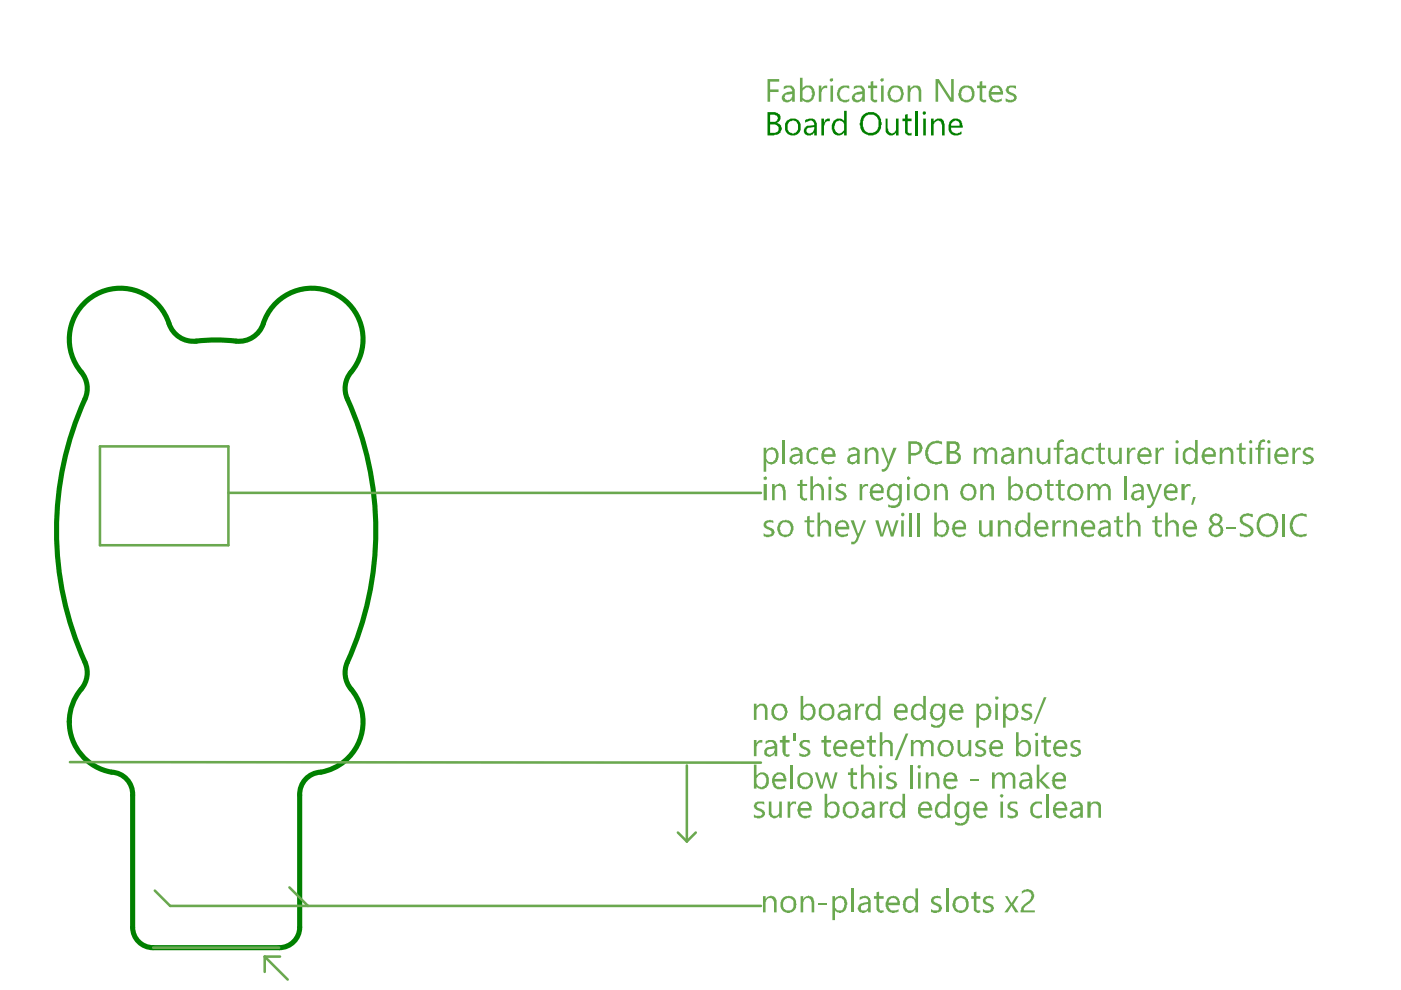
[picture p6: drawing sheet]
<svg xmlns="http://www.w3.org/2000/svg" width="297mm" height="210mm" viewBox="0 0 297 210" stroke-linecap="round" stroke-linejoin="round" font-family="sans-serif">
<path d="M14.7 152.9v.2M28.1 168.6v28M63.5 168.6v28M32.5 200.9h26.7" fill="none" stroke="#008000" stroke-width="1.1"/>
<g fill="#008000">
<path d="M174.1 25.1h.6v.9l.1-.2a.8 .8 0 0 1 1.1-.7v.6h-.4a.7 .7 0 0 0-.7 .8l-.1 .2v2h-.6z"/>
<path d="M187.8 25.1h.4v2.1l.1 .1a.75 .75 0 0 0 .5 .9 .75 .75 0 0 0 .9-.3l.3-.3v-2.5h.5v3.6h-.5v-.5a1.21 1.21 0 0 1-1.6 .5 1.21 1.21 0 0 1-.6-1.5z"/>
<path d="M191.9 24.3l.5-.1v.9h.9v.6h-.9v1.9a.55 .55 0 0 0 .3 .5 .55 .55 0 0 0 .6 .1v.5h-.9v-.1a.74 .74 0 0 1-.5-.8v-2.1h-.6v-.6h.6z"/>
<path d="M194.1 23.5h.5v5.2h-.5z"/>
<path d="M197.4 25.1h.5v.7a1.46 1.46 0 0 1 1.7-.7l.4 .3 .3 .8v2.5h-.6v-2.3l-.1-.2a.75 .75 0 0 0-.6-.6 .75 .75 0 0 0-.8 .4h-.1l-.2 .4v2.3h-.5z"/>
<path d="M163.3 24.3v1.5h.7a.81 .81 0 0 0 .8-.4 .81 .81 0 0 0-.1-.9zM163.3 26.4v1.8h.8a.91 .91 0 0 0 1-1 .91 .91 0 0 0-1.1-.8zM162.7 23.8h1.7l.1 .1a1.12 1.12 0 0 1 1 1 1.12 1.12 0 0 1-.8 1.2 1.03 1.03 0 0 1 .9 1.5l-.1 .4a1.17 1.17 0 0 1-1.3 .6l-.1 .1h-1.4z"/>
<path d="M167.3 25.8l-.2 .3a1.63 1.63 0 0 0 .4 2.1 1.25 1.25 0 0 0 1.4-.3 1.25 1.25 0 0 0 .3-1.4 1.08 1.08 0 0 0-1.8-.7zM166.7 25.7l.3-.1a1.69 1.69 0 0 1 2.1-.2 1.69 1.69 0 0 1 .6 1.9 1.7 1.7 0 0 1-2 1.4 1.7 1.7 0 0 1-1.3-2.2z"/>
<path d="M171.1 27.2a.66 .66 0 0 0 .2 1 1.01 1.01 0 0 0 1-.2 1.01 1.01 0 0 0 .3-1.1zM170.7 25.4l.4-.1a1.38 1.38 0 0 1 2.1 1.1v2.3h-.6v-.5h-.1a1.1 1.1 0 0 1-1.3 .5 1.1 1.1 0 0 1-.8-1.2l.2-.3a.78 .78 0 0 1 .9-.5l1.1-.2a.88 .88 0 0 0-.5-.9 .88 .88 0 0 0-1 .2l-.4 .2z"/>
<path d="M176.8 25.6a1.48 1.48 0 0 1 2.2 .1v-2.2h.5v5.2h-.5v-.7l-.2 .2a1.27 1.27 0 0 1-1.4 .5 1.27 1.27 0 0 1-.9-1.2h-.2v-1zM177.2 26v.1a1.42 1.42 0 0 0 .5 2.2 1.17 1.17 0 0 0 1.3-1.2v-.6a.94 .94 0 0 0-1-.9l-.6 .1z"/>
<path d="M183.5 24.6v.1a2.19 2.19 0 0 0-.3 2.6v.2a1.7 1.7 0 0 0 2.1 .5 1.7 1.7 0 0 0 1-1.9v-.1a1.46 1.46 0 0 0-1.3-1.7h-.9zM183 24.3a4 4 0 0 1 2.3-.5l.1 .1a2.01 2.01 0 0 1 1.4 1.9l.1 .2a3.3 3.3 0 0 1-.8 2.2 2.33 2.33 0 0 1-3.1-.2 2.55 2.55 0 0 1-.6-2.4z"/>
<path d="M195.7 24a.35 .35 0 0 1 .7 0 .35 .35 0 0 1-.7 0zM195.7 25.1h.6v3.6h-.6z"/>
<path d="M201.9 25.8l-.2 .4v.5h1.7v-.2a.88 .88 0 0 0-.5-.9 .88 .88 0 0 0-1 .2zM201.4 25.7h.1a1.35 1.35 0 0 1 1.6-.5 1.35 1.35 0 0 1 .9 1.3l.1 .6h-2.4a1.16 1.16 0 0 0 .7 1.2 1.16 1.16 0 0 0 1.3-.4h.2v.5h-.2a2.24 2.24 0 0 1-1.9 .2l-.1-.2a2.35 2.35 0 0 1-.3-2.7z"/>
</g>
<path d="M50 72.3a41.9 41.9 0 0 0-9.2 .1 5.5 5.5 0 0 1-5.2-4.4 10.9 10.9 0 0 0-15.9-5.2 10.9 10.9 0 0 0-2 16.7 5.4 5.4 0 0 1 .3 5.1 67.8 67.8 0 0 0 .3 56.5 5.7 5.7 0 0 1-1.6 5.7 10.8 10.8 0 0 0-2 6.1M50 72.3a5.4 5.4 0 0 0 5.8-3.7 10.9 10.9 0 0 1 15.9-5.9 10.9 10.9 0 0 1 2.3 16.8 5.4 5.4 0 0 0-.3 5.1 67.8 67.8 0 0 1-.3 56.5 5.4 5.4 0 0 0 1 5 10.8 10.8 0 0 1-7.2 17.7 4.7 4.7 0 0 0-3.7 4.8M14.7 153.1a10.8 10.8 0 0 0 9.8 10.7 4.7 4.7 0 0 1 3.6 4.8M28.1 196.6a4.3 4.3 0 0 0 4.4 4.3M63.5 196.6a4.3 4.3 0 0 1-4.3 4.3" fill="none" stroke="#008000" stroke-width="1.1"/>
<path d="M21.2 94.6h27.2v21h-27.2zM48.4 104.5h112.9M14.8 161.6l146.5 .1M143.7 176.5l1.9 1.9M145.6 162.3v16.1M147.5 176.5l-1.9 1.9M32.8 188.8l3.3 3.3h125.2M61.4 188.2l3.9 3.9M32.5 200.9h26.7M56.1 202.8l4.9 4.9M56.1 202.8h3.3M56.1 202.8v3.3" fill="none" stroke="#6aa84f" stroke-width=".54"/>
<g fill="#6aa84f">
<path d="M161.8 190h.5v.6l.6-.5a1.15 1.15 0 0 1 1.3 0 1.15 1.15 0 0 1 .5 1.3v2h-.6v-2.3h-.1a.72 .72 0 0 0-.6-.7 .72 .72 0 0 0-.8 .4h-.1l-.2 .4v2.2h-.5z"/>
<path d="M169.7 190h.6v.6l.5-.5a1.05 1.05 0 0 1 1.7 .7l.1 .3v2.3h-.5v-2.2a.95 .95 0 0 0-1-.8h-.3l-.2 .3-.3 .5v2.2h-.6z"/>
<path d="M173.6 191.4h1.8v.4h-1.8z"/>
<path d="M180.5 188.4h.5v5h-.5z"/>
<path d="M185.8 189.2l.6-.2v1h1v.6h-1v2a.63 .63 0 0 0 1 .4v.4h-.2a.66 .66 0 0 1-.9-.1l-.5-.4v-2.3h-.5v-.6h.5z"/>
<path d="M197.5 190.4l.6-.4 .7-.1 .7 .2v.6a.91 .91 0 0 0-1.3-.1 .35 .35 0 0 0-.3 .3 .35 .35 0 0 0 .3 .3v.2l.6 .1a1.12 1.12 0 0 1 .8 1.5l-.6 .4-1.1 .2-.5-.3v-.5a1.72 1.72 0 0 0 1.5 .2 .57 .57 0 0 0 .1-.6 .57 .57 0 0 0-.5-.3v-.2l-.6-.1a.88 .88 0 0 1-.4-1.4z"/>
<path d="M200.6 188.4h.5v5h-.5z"/>
<path d="M206.5 189.2l.5-.2v1h.8v.6h-.8v1.9a.49 .49 0 0 0 .6 .5h.2v.4l-.2 .2h-.4v-.2a.74 .74 0 0 1-.7-.9v-1.9h-.6v-.6h.6z"/>
<path d="M208.5 190.4l.6-.4 .7-.1 .8 .2v.6a1.34 1.34 0 0 0-1.5-.1 .39 .39 0 0 0-.2 .3 .39 .39 0 0 0 .3 .3v.2l.6 .1a1.05 1.05 0 0 1 .7 1.7l-.5 .2h-.4v.2h-.7l-.5-.3v-.5a1.72 1.72 0 0 0 1.5 .2l.3-.5-.4-.4-.9-.3a.88 .88 0 0 1-.4-1.4z"/>
<path d="M213.1 190h.5l.9 1.5 .9-1.5h.6l-1.1 1.8 1.1 1.6h-.7l-.8-1.3-.9 1.3h-.7l1.3-1.6z"/>
<path d="M216.7 188.9l.4-.1v-.2a2.15 2.15 0 0 1 2 .6v.1a1.96 1.96 0 0 1-.8 2.2l-1.2 1v.5h2.3v.4h-3l.1-.5a1.79 1.79 0 0 1 1.3-1.5l.2-.3a1.5 1.5 0 0 0 .4-1.9l-1.1-.2-.5 .3-.1 .3z"/>
<path d="M162.7 16.8h2.5v.5h-1.9v1.7h1.8v.5h-1.8v2.1h-.6z"/>
<path d="M173.6 18.1h.5v.7l.2-.1a1.11 1.11 0 0 1 1.1-.6v.6l-.4-.2v.2a.95 .95 0 0 0-.9 .9v2h-.5z"/>
<path d="M177.7 18.8l.2-.1a1.9 1.9 0 0 1 2.2-.4v.5a1.31 1.31 0 0 0-1.6 .1 1.31 1.31 0 0 0-.4 1.6v.1a.74 .74 0 0 0 .9 .6l.2 .1v-.1h.6l.3-.3v.5a1.74 1.74 0 0 1-1.9 0 1.74 1.74 0 0 1-.8-1.8z"/>
<path d="M184.6 17.3l.6-.1v.9h.8v.6h-.8v1.9a.49 .49 0 0 0 .5 .6h.3l-.2 .5a.97 .97 0 0 1-1.2-1v-2h-.5v-.6h.5z"/>
<path d="M192.4 18.1h.6v.6h.1a1.24 1.24 0 0 1 2.1 0l.1 .4v2.5h-.5v-2a.84 .84 0 0 0-.5-.9 .84 .84 0 0 0-1 .3l-.3 .5v2.1h-.6z"/>
<path d="M198.4 16.8h.6l2.7 4.1h.1h-.1v-4.1h.5v4.8h-.7l-2.6-4.1v4.1h-.5z"/>
<path d="M207.7 17.3l.6-.1v.9h.8v.6h-.8v1.9a.49 .49 0 0 0 .5 .6h.3l-.2 .5a.97 .97 0 0 1-1.2-1v-2h-.5v-.6h.5z"/>
<path d="M213.5 18.4l.5-.3h1.3l.1 .2v.5h-.1a.97 .97 0 0 0-1.4 0l-.1 .3h.1v.3l.8 .4a.9 .9 0 0 1 .9 .9 .9 .9 0 0 1-.9 .9l-.1 .1h-.8l-.6-.3v-.5l1.1 .4v-.1a.51 .51 0 0 0 .7-.5 .51 .51 0 0 0-.7-.5l-.1-.1a1.04 1.04 0 0 1-.8-1.4z"/>
<path d="M165.9 93.3h.5v5.1h-.5z"/>
<path d="M171.1 95.6h.2a1.87 1.87 0 0 1 2-.7l.2 .2v.5a1.12 1.12 0 0 0-1.6 0 1.32 1.32 0 0 0-.3 1.6 1.32 1.32 0 0 0 1.4 .8l.5-.3v.5a1.65 1.65 0 0 1-1.9 0 1.65 1.65 0 0 1-.6-1.8z"/>
<path d="M183.4 94.9h.5v.6a1.69 1.69 0 0 1 1.8-.6l.6 .9v2.6h-.6v-2.1a.9 .9 0 0 0-.8-1 .9 .9 0 0 0-1 .9v2.2h-.5z"/>
<path d="M186.8 94.9h.6l.9 2.9h.2l.9-2.9h.7l-1.6 4.2h-.2a1.03 1.03 0 0 1-1.4 .8v-.4h.6l.4-.4 .3-.7z"/>
<path d="M196.8 94.1l.6-.3v-.1l1.1-.3 1.1 .2 .1 .1v.5l-.1-.1a1.95 1.95 0 0 0-2.8 1.4v.1a1.8 1.8 0 0 0 2 2.4l.9-.3v.5l-.7 .2a2.29 2.29 0 0 1-2.8-2.6l.1-.7z"/>
<path d="M206.5 94.9h.5v.6h.2l.5-.6 .6-.1a.97 .97 0 0 1 .8 .8 1.33 1.33 0 0 1 2-.4l.3 .6v2.6h-.5v-2.1a.78 .78 0 0 0-.6-1 .78 .78 0 0 0-.9 .7l-.2 .3v2.1h-.5v-2.2a.76 .76 0 0 0-.7-.9 .76 .76 0 0 0-.8 .7l-.2 .2v2.2h-.5z"/>
<path d="M216 94.9h.5v.6l.6-.6 .5-.1 .7 .1 .4 .4 .2 .5v2.6h-.6v-2.5h-.1a.73 .73 0 0 0-.7-.6 .73 .73 0 0 0-.7 .5l-.3 .4v2.2h-.5z"/>
<path d="M219.8 94.9h.6v2.1a.9 .9 0 0 0 .8 1 .9 .9 0 0 0 1-.9v-2.2h.5v3.5h-.5v-.6a.74 .74 0 0 1-.9 .6l-.1 .1h-.3v-.1a.9 .9 0 0 1-.9-1l-.2-.1z"/>
<path d="M224.4 93.4a1.02 1.02 0 0 1 1.2-.1v.4a.64 .64 0 0 0-.7 0 .64 .64 0 0 0-.3 .7v.5h.9v.4h-.9v3.1h-.5v-3.1h-.7v-.4h.7v-.9z"/>
<path d="M229.7 95.3a2.67 2.67 0 0 1 2.1-.4l.1 .2v.5a1.22 1.22 0 0 0-1.3-.2 1.22 1.22 0 0 0-.7 1 1.11 1.11 0 0 0 1.2 1.6l.8-.3v.5h-.1a1.71 1.71 0 0 1-2.1-.2 1.71 1.71 0 0 1-.3-2.1z"/>
<path d="M232.9 94.1l.5-.3v1.1h.9v.4h-.9v2.1a.47 .47 0 0 0 .3 .5 .47 .47 0 0 0 .6-.1v.6h-.5v.1l-.2-.1a.69 .69 0 0 1-.7-.7v-2.4h-.6v-.4h.6z"/>
<path d="M234.9 94.9h.6v2.1a.9 .9 0 0 0 .8 1 .9 .9 0 0 0 1-.9v-2.2h.5v3.5h-.5v-.6a.74 .74 0 0 1-.8 .6l-.2 .1h-.3v-.1a.9 .9 0 0 1-.9-1l-.2-.1z"/>
<path d="M238.9 94.9h.6v.7h.1a.76 .76 0 0 1 1.1-.7v.6a.91 .91 0 0 0-1.2 .7v2.2h-.6z"/>
<path d="M245 94.9h.5v.7l.2-.3a.83 .83 0 0 1 1.1-.4v.6a.61 .61 0 0 0-1 .3h-.1l-.2 .4v2.2h-.5z"/>
<path d="M258.6 94.9h.6v.6l.5-.6 .6-.1 .6 .1 .5 .4 .1 .5v2.6h-.6v-2.5h-.1a.73 .73 0 0 0-.6-.6 .73 .73 0 0 0-.8 .5l-.2 .4v2.2h-.6z"/>
<path d="M262.7 94.1l.6-.3v1.1h.8v.4h-.8v2.1a.47 .47 0 0 0 .2 .5 .47 .47 0 0 0 .6-.1v.6a.97 .97 0 0 1-1.4-1v-2.1h-.5v-.4h.5z"/>
<path d="M267.1 93.4l.6-.3h.4l.1 .6a.55 .55 0 0 0-.5 0 .55 .55 0 0 0-.3 .5l-.1 .2v.5h.8v.4h-.8v3.1h-.6v-3.1h-.5v-.4h.5l.2-1.1z"/>
<path d="M274 94.9h.6v.7l.1-.1a.77 .77 0 0 1 1.1-.6v.6a.91 .91 0 0 0-1.2 .7v2.2h-.6z"/>
<path d="M276.4 95.3l.4-.4 .5-.1 1.1 .1v.7l-.5-.3a1.02 1.02 0 0 0-1.1 .3l.1 .6 1.1 .4 .3 .3a.83 .83 0 0 1 0 1.2l-.4 .3-1 .1v-.1h-.5l-.2-.2v-.5a1.14 1.14 0 0 0 1.3 .3 .55 .55 0 0 0 .4-.9l-1.5-.7v-.2h-.2z"/>
<path d="M163.7 102.6h.5v.6l.3-.4h.3a1.04 1.04 0 0 1 1.1-.1 1.04 1.04 0 0 1 .5 1l.2 .3v2.1h-.6v-2.1l-.1-.1a.83 .83 0 0 0-.9-.9 .83 .83 0 0 0-.8 1v2.1h-.5z"/>
<path d="M169.6 101.8l.6-.1v.9h.9v.4h-.9v2.1a.54 .54 0 0 0 .3 .6 .54 .54 0 0 0 .6-.2v.6h-.4v.1h-.3v-.1a.75 .75 0 0 1-.8-1v-2.1h-.5v-.4h.5z"/>
<path d="M171.8 101h.6v2.2l.2-.3a1.22 1.22 0 0 1 1.3-.2 1.22 1.22 0 0 1 .8 1v2.4h-.6v-2.2a.95 .95 0 0 0-.9-.9 .97 .97 0 0 0-.8 1.1v2h-.6z"/>
<path d="M177.3 103l.6-.4 .8-.1 .7 .3v.5a1.53 1.53 0 0 0-1.5-.1 .69 .69 0 0 0 .6 .9l.7 .5a.93 .93 0 0 1 .1 1 .93 .93 0 0 1-.9 .5v.1l-1.1-.1-.1-.2v-.5a1.14 1.14 0 0 0 1.2 .3 .46 .46 0 0 0 .4-.4 .46 .46 0 0 0-.1-.5l-.4-.1v-.1a1.03 1.03 0 0 1-1-1.6z"/>
<path d="M182.3 102.6h.5v.7l.2-.1a.57 .57 0 0 1 .8-.6h.3v.6a.88 .88 0 0 0-1 .1 .88 .88 0 0 0-.3 1v1.8h-.5z"/>
<path d="M198.1 102.6h.5v.6l.3-.4h.3a1.04 1.04 0 0 1 1.1-.1 1.04 1.04 0 0 1 .5 1l.2 .3v2.1h-.6v-2.1l-.1-.1a.83 .83 0 0 0-.9-.9 .83 .83 0 0 0-.8 1v2.1h-.5z"/>
<path d="M207.8 102.6h.6v.6h.1a1.25 1.25 0 0 1 2-.3l.2 .4v2.8h-.5v-2.1a.82 .82 0 0 0-.5-.9 .82 .82 0 0 0-1 .4l-.3 .5v2.1h-.6z"/>
<path d="M222 101.8l.6-.1v.9h.8v.4h-.8v2.1a.49 .49 0 0 0 .5 .6h.3v-.2v.6l-.4 .1-.6-.1-.4-.4v-2.7h-.5v-.4h.5z"/>
<path d="M224.4 101.8l.5-.1v.9h.8v.4h-.8v2.1a.49 .49 0 0 0 .6 .6h.2v-.2v.6l-.4 .1-.3-.1a.74 .74 0 0 1-.6-1v-2.1h-.6v-.4h.6z"/>
<path d="M230.5 102.6h.6v.6h.1a1.29 1.29 0 0 1 1.5-.6l.5 .7a1.17 1.17 0 0 1 1.9-.4l.3 .3 .1 .5v2.4h-.6v-2.4l-.1-.1a.52 .52 0 0 0-.7-.6l-.5 .2v.3l-.3 .2v2.4h-.6v-2.4a.83 .83 0 0 0-.8-.7 .83 .83 0 0 0-.8 .9v2.2h-.6z"/>
<path d="M238.4 101h.5v5.1h-.5z"/>
<path d="M243.1 102.6h.7l.9 2.9 1.1-2.9h.6l-1.8 4.4a1.28 1.28 0 0 1-1.3 .7h-.1v-.5a.74 .74 0 0 0 1-.4l.2-.7z"/>
<path d="M250.5 102.6h.7v.7l.1-.4h.2a.71 .71 0 0 1 .9-.3v.6a.69 .69 0 0 0-1.1 .4h-.1v2.5h-.7z"/>
<path d="M253 105.4h.5l-.5 1.6h-.4z"/>
<path d="M162 110.7l.6-.4 .7-.1 .7 .3v.5a.91 .91 0 0 0-1.3-.1 .35 .35 0 0 0-.3 .3 .35 .35 0 0 0 .3 .4v.1l.6 .1a1.12 1.12 0 0 1 .8 1.5l-.5 .5-1.1 .1-.6-.3v-.5a1.77 1.77 0 0 0 1.7 .1 .55 .55 0 0 0-.1-.6 .55 .55 0 0 0-.5-.2v-.2l-.5-.1a.88 .88 0 0 1-.5-1.4z"/>
<path d="M171.1 109.5l.6-.1v.9h.9v.4h-.9v2.1a.54 .54 0 0 0 .3 .6 .54 .54 0 0 0 .6-.2v.6a1.03 1.03 0 0 1-1.5-1v-2.1h-.5v-.4h.5z"/>
<path d="M173.3 108.7h.6v2.2h.1a1.26 1.26 0 0 1 1.1-.7v.1a1.19 1.19 0 0 1 1.1 1.4v2.1h-.5v-2.4h-.2a.76 .76 0 0 0-.7-.7 .76 .76 0 0 0-.8 .7l-.1 .2v2.2h-.6z"/>
<path d="M180.3 110.3h.7l1 2.9 1.1-2.9h.5l-1.8 4.4-.6 .7h-.7v-.5a.74 .74 0 0 0 .9-.5l.3-.6z"/>
<path d="M185.6 110.3h.7l.6 2.9 1-2.9h.4l.8 2.9 .9-2.9h.5l-1.1 3.5h-.5l-.9-2.8-.8 2.8h-.5z"/>
<path d="M192.7 108.7h.6v5.1h-.6z"/>
<path d="M194.5 108.7h.6v5.1h-.6z"/>
<path d="M207.6 110.3h.5v1.9a.87 .87 0 0 0 .6 1.1 .86 .86 0 0 0 .9-.2 .86 .86 0 0 0 .2-.9v-1.9h.7v3.5h-.7v-.6l-.4 .6a1.26 1.26 0 0 1-1.4-.2 1.26 1.26 0 0 1-.4-1.2z"/>
<path d="M211.6 110.3h.5v.6v-.2a1.4 1.4 0 0 1 1.9-.1l.3 .4v2.8h-.5v-2a.86 .86 0 0 0-.8-1.1 .86 .86 0 0 0-.9 1v2.1h-.5z"/>
<path d="M223.1 110.3h.6v.7a.91 .91 0 0 1 1.2-.7v.6l-.5-.2v.2h-.3l-.3 .2-.1 .6v2.1h-.6z"/>
<path d="M225.5 110.3h.5v.6l.1-.2a1.4 1.4 0 0 1 2-.1l.2 .4v2.8h-.5v-2a.86 .86 0 0 0-.7-1.1 .86 .86 0 0 0-1 1l-.1 .1v2h-.5z"/>
<path d="M236.7 109.5l.6-.1v.9h.8v.4h-.8v2.1a.47 .47 0 0 0 .2 .5 .47 .47 0 0 0 .6-.1v.6a.66 .66 0 0 1-1-.2l-.4-.4v-2.5h-.5v-.4h.5z"/>
<path d="M238.9 108.7h.6v2.2l.4-.4a1.24 1.24 0 0 1 1.9 .9v2.4h-.5v-2.2h-.2a.72 .72 0 0 0-.5-.9 .72 .72 0 0 0-.8 .4l-.3 .3v2.4h-.6z"/>
<path d="M244.9 109.5l.5-.1v.9h1v.4h-1v2.1a.54 .54 0 0 0 .3 .6 .54 .54 0 0 0 .7-.2v.6a1.03 1.03 0 0 1-1.5-1v-2.1h-.6v-.4h.6z"/>
<path d="M247.1 108.7h.5v2.2h.1a1.26 1.26 0 0 1 1.1-.7v.1a1.19 1.19 0 0 1 1.1 1.4v2.1h-.5v-2.4h-.1a.76 .76 0 0 0-.8-.7 .76 .76 0 0 0-.8 .7l-.1 .2v2.2h-.5z"/>
<path d="M260.1 111.7h1.9v.4h-1.9z"/>
<path d="M262.9 109.6a2.38 2.38 0 0 1 1.9-.8l.8 .3v.5l-.7-.2h-.8l-.1 .1a.69 .69 0 0 0-.6 .7 .69 .69 0 0 0 .7 .7v.1l.6 .1v.2a1.26 1.26 0 0 1 1.1 1.2 1.26 1.26 0 0 1-1 1.3l-.4 .1-1.4-.1-.1-.2v-.7a1.94 1.94 0 0 0 2.2 .2v-.3h.1a1.21 1.21 0 0 0-1-1.1v-.1l-.4-.2a1.48 1.48 0 0 1-.9-1.8z"/>
<path d="M271.9 108.9h.6v4.9h-.6z"/>
<path d="M274.2 109.5a3 3 0 0 1 2.8-.4v.5a1.97 1.97 0 0 0-2.6 .4l-.1 .6h-.1v.5a1.72 1.72 0 0 0 1.6 2.2l1.2-.2v.5l-.5 .2a2.29 2.29 0 0 1-2.6-.9 2.96 2.96 0 0 1 .3-3.4z"/>
<path d="M159.8 149.2h.6v.6h.1a1.24 1.24 0 0 1 2.1 0l.1 .4v2.4h-.5v-1.9a.9 .9 0 0 0-.5-1 .9 .9 0 0 0-1 .2l-.3 .5v2.2h-.6z"/>
<path d="M181.3 149.2h.5v.7h.2a.71 .71 0 0 1 .8-.7h.4v.6l-.5-.2v.2a.7 .7 0 0 0-.7 .8l-.2 .1v1.9h-.5z"/>
<path d="M216.9 149.3h.3v-.1h1.4l.1 .1v.6h-.1a.75 .75 0 0 0-.9-.3 .75 .75 0 0 0-.5 .8l.4 .2v.1h.4v.2a.9 .9 0 0 1 .9 .8 .9 .9 0 0 1-.9 .9l-.1 .2h-.7l-.7-.3v-.5l.7 .2a.77 .77 0 0 0 1.1-.5l-.4-.4a1.14 1.14 0 0 1-1.1-1.7z"/>
<path d="M221.3 147.8h.6l-2.4 5.7h-.4z"/>
<path d="M159.8 156.9h.6v.7l.1-.2a1.11 1.11 0 0 1 1.1-.5v.5a.76 .76 0 0 0-1.1 .7l-.1 .2v2h-.6z"/>
<path d="M165.9 156.1l.7-.2v1h.8v.5h-.8v2.5h.4v.2l.4-.2v.4h-.1a.73 .73 0 0 1-1.1-.2l-.3-.6v-2.1h-.6v-.5h.6z"/>
<path d="M168.1 155.5h.5v1.5h-.5z"/>
<path d="M169.6 157.3a1.92 1.92 0 0 1 2.1-.3v.6h-.2a.97 .97 0 0 0-1.3 0l-.2 .3h.2v.2l.8 .4a.9 .9 0 0 1 .8 .9 .9 .9 0 0 1-.8 .9l-.2 .2h-.8l-.5-.3v-.6l.7 .3a.77 .77 0 0 0 1.1-.5l-.5-.4a1.24 1.24 0 0 1-1.2-1.7z"/>
<path d="M174.7 156.1l.5-.2v1h1v.5h-1v2.1a.55 .55 0 0 0 .9 .4h.1v.4a1.04 1.04 0 0 1-1.5-.8v-2.1h-.6v-.5h.6z"/>
<path d="M184.3 156.1l.6-.2v1h.8v.5h-.8v2.4l.5 .3v-.2h.3l-.1 .6a.97 .97 0 0 1-1.3-1v-2.1h-.5v-.5h.5z"/>
<path d="M186.5 155.2h.6v2.2a1.19 1.19 0 0 1 1.4-.5 1.19 1.19 0 0 1 .8 1.4v2h-.6v-1.9a.86 .86 0 0 0-.8-1.1 .86 .86 0 0 0-.8 1.1v1.9h-.6z"/>
<path d="M192 155.5h.6l-2.4 5.7h-.5z"/>
<path d="M193.1 156.9h.6v.5a1.17 1.17 0 0 1 2 .2 .94 .94 0 0 1 1-.7h.6l.1 .1a1.16 1.16 0 0 1 .5 1.3v2h-.5v-1.9a.8 .8 0 0 0-.7-1.1 .8 .8 0 0 0-.8 1l-.2 .1v1.9h-.5v-2.2a.76 .76 0 0 0-1-.8l-.1 .1a.74 .74 0 0 0-.4 1v1.9h-.6z"/>
<path d="M203 156.9h.6v2.1a.85 .85 0 0 0 .6 .9 .85 .85 0 0 0 1-.5l.2-.3v-2.2h.5v3.4h-.5v-.5l-.3 .3a1.1 1.1 0 0 1-1.1 .3 1.1 1.1 0 0 1-.8-.8l-.2-.1z"/>
<path d="M206.9 157.3a1.92 1.92 0 0 1 2-.3v.6h-.1a.97 .97 0 0 0-1.4 0l-.1 .3h.1v.2l.9 .4a.9 .9 0 0 1 .8 .9 .9 .9 0 0 1-.8 .9l-.2 .2h-.8l-.6-.3v-.6l.7 .3a.77 .77 0 0 0 1.1-.5l-.4-.4a1.24 1.24 0 0 1-1.2-1.7z"/>
<path d="M221.3 156.1l.6-.2v1h.9v.5h-.9v2.1a.48 .48 0 0 0 .7 .4h.2v.4a1.04 1.04 0 0 1-1.5-.8v-2.1h-.5v-.5h.5z"/>
<path d="M227 157.4a1.64 1.64 0 0 1 2-.4v.6l-.4-.2a.59 .59 0 0 0-.9 0 .59 .59 0 0 0 .1 .9l.5 .1v.1a.93 .93 0 0 1 .9 .8 .93 .93 0 0 1-.6 1h-.3v.2h-.9l-.4-.3v-.6v.2l.8 .1a.55 .55 0 0 0 .8-.4 .52 .52 0 0 0-.7-.5v-.2l-.5-.1-.4-.4z"/>
<path d="M167.5 162.1h.6v5.1h-.6z"/>
<path d="M172.8 163.8h.5l.8 2.9 .9-2.9h.5l.8 3 .7-3h.6l-1 3.4h-.5l-.9-2.7-.8 2.7h-.5z"/>
<path d="M180.3 162.9l.6-.1v1h.8v.5h-.8v2.1a.48 .48 0 0 0 .7 .4h.1v.4a.96 .96 0 0 1-1.4-.8v-2.1h-.5v-.5h.5z"/>
<path d="M182.5 162.1h.6v2.2l.1-.1a1.16 1.16 0 0 1 1.3-.4 1.16 1.16 0 0 1 .8 1.1l.1 .2v2.1h-.5v-2.1l-.2-.2a.77 .77 0 0 0-.7-.7 .77 .77 0 0 0-.8 .5l-.1 .2v2.3h-.6z"/>
<path d="M188 164.2l.3-.2a1.14 1.14 0 0 1 1.3-.2l.4 .1v.6a.95 .95 0 0 0-1.5 .1 .7 .7 0 0 0 .8 .7v.1a.92 .92 0 0 1 .8 .6 .92 .92 0 0 1-.1 .9 1.92 1.92 0 0 1-2.1 .3v-.7v.2l.4 .1h.4a.55 .55 0 0 0 .9-.4l-.2-.4-1.1-.4-.1-.3a.58 .58 0 0 1-.2-1z"/>
<path d="M193 162.1h.5v5.1h-.5z"/>
<path d="M196.3 163.8h.5v.5h.2a1.22 1.22 0 0 1 2 0l.2 .6v2.3h-.6v-2.2l-.1-.1a.67 .67 0 0 0-.5-.7 .67 .67 0 0 0-.7 .3l-.3 .1-.2 .4v2.2h-.5z"/>
<path d="M205.6 165.1h1.8v.5h-1.8z"/>
<path d="M210.3 163.8h.6v.5h.1a1.11 1.11 0 0 1 1.9 0v.2a1.24 1.24 0 0 1 1.5-.7 1.24 1.24 0 0 1 .9 1.3v2.1h-.6v-2.1a.75 .75 0 0 0-.4-.8 .75 .75 0 0 0-.9 .3h-.2l-.1 .4v2.2h-.6v-2.1a.75 .75 0 0 0-.4-.8 .75 .75 0 0 0-1 .3h-.1l-.1 .5v2.1h-.6z"/>
<path d="M219.8 162.1h.6v3.3l1.5-1.6h.7l-1.7 1.6 1.8 1.8h-.8l-1.5-1.6v1.6h-.6z"/>
<path d="M160 170.4a1.92 1.92 0 0 1 2-.3v.5l-.4-.2a.85 .85 0 0 0-1.2 .5l.3 .4 .7 .2 .2 .2a.78 .78 0 0 1 .6 1 1.36 1.36 0 0 1-1.8 .7l-.6-.2v-.5a1.14 1.14 0 0 0 1.3 .3 .42 .42 0 0 0 .4-.2 .42 .42 0 0 0 0-.5v-.2l-.6-.2a1.03 1.03 0 0 1-.9-1.5z"/>
<path d="M163 169.9h.6v2a.87 .87 0 0 0 .5 1.1h.3a.95 .95 0 0 0 .8-1v-2.1h.6v3.5h-.6v-.6l-.1 .3a1.23 1.23 0 0 1-1.5 .2 1.23 1.23 0 0 1-.6-1.3z"/>
<path d="M167 169.9h.5v.7l.2-.4h.1a.71 .71 0 0 1 1-.3v.6h-.3v-.1a.99 .99 0 0 0-1 1.2v1.8h-.5z"/>
<path d="M186.5 169.9h.6v.7v-.1a1.17 1.17 0 0 1 1.2-.6v.6a.88 .88 0 0 0-1 .1 .88 .88 0 0 0-.2 1v1.8h-.6z"/>
<path d="M213.6 170.5l.6-.6h1.4l.1 .2v.5v-.1l-.4-.1h-.6a.49 .49 0 0 0-.5 .4 .49 .49 0 0 0 .5 .5v.2l.4 .1a.91 .91 0 0 1 .7 1 .91 .91 0 0 1-.9 .8v.1h-.7l-.6-.3v-.5l.6 .3a.77 .77 0 0 0 1.1-.6l-.2-.3-.9-.4a.77 .77 0 0 1-.6-1.1z"/>
<path d="M218.7 170.5a1.9 1.9 0 0 1 2.2-.4v.5a1.22 1.22 0 0 0-1.5 0 1.22 1.22 0 0 0-.4 1.4 .97 .97 0 0 0 1.2 1l.7-.3v.5a1.53 1.53 0 0 1-1.9-.1h-.1a2.63 2.63 0 0 1-.2-2.6z"/>
<path d="M221.7 168.3h.6v5.1h-.6z"/>
<path d="M230.5 169.9h.7v.6v-.1a1.4 1.4 0 0 1 2.2 .2v2.8h-.5v-1.9a.85 .85 0 0 0-.8-1.1 .85 .85 0 0 0-.9 .9v2.1h-.7z"/>
<path d="M166.2 191a1.31 1.31 0 0 0 .9 2 1.3 1.3 0 0 0 1.1-1.8 1.12 1.12 0 0 0-.9-.8 1.12 1.12 0 0 0-1.1 .6zM165.9 190.4a2.25 2.25 0 0 1 2.2-.3l.3 .2a2.61 2.61 0 0 1 .2 2.5 1.26 1.26 0 0 1-1.1 .6 1.06 1.06 0 0 1-1.2-.1 .94 .94 0 0 1-.7-.8l-.1-.2v-.5a1.6 1.6 0 0 1 .4-1.4z"/>
<path d="M176.5 190h.5v.7l.2-.4 .5-.3a1.5 1.5 0 0 1 1.6 .5 1.5 1.5 0 0 1 .2 1.6 1.41 1.41 0 0 1-.9 1.3 1.41 1.41 0 0 1-1.6-.4v2.1h-.5zM177.2 190.8l-.2 .3v1a.93 .93 0 0 0 .6 .9 .93 .93 0 0 0 1.1-.2l.4-1.1-.1-.2a.96 .96 0 0 0-.6-1 .96 .96 0 0 0-1.1 .2z"/>
<path d="M182.5 192.2a.55 .55 0 0 0 .5 .8h.1a.76 .76 0 0 0 1-.8v-.5l-1.3 .2zM182.3 190.3l.2-.2a1.34 1.34 0 0 1 2.1 .9v2.4h-.5v-.5a1.15 1.15 0 0 1-1.3 .7 1.15 1.15 0 0 1-1-1.1l.2-.2a.72 .72 0 0 1 .8-.8l1.3-.3a.81 .81 0 0 0-.5-.8 .81 .81 0 0 0-.9 .2l-.4 .2z"/>
<path d="M188.6 190.7l-.3 .7h1.9v-.4l-.5-.6h-.7zM188.2 190.4l.4-.3a1.45 1.45 0 0 1 2.2 1.1v.7h-2.5a1.24 1.24 0 0 0 1.9 1l.3-.1v.4a1.65 1.65 0 0 1-1.8 .2 1.65 1.65 0 0 1-.9-1.5v-.5z"/>
<path d="M191.9 190.3l1.1-.4 .5 .1 .6 .6v-2.2h.5v5h-.5v-.5h-.1a1.25 1.25 0 0 1-1.3 .7 1.25 1.25 0 0 1-1.1-1h-.1v-.7l-.2-.1zM192.2 190.8l-.2 .7a1.14 1.14 0 0 0 .2 1.2 1.14 1.14 0 0 0 1.2 .3 .74 .74 0 0 0 .6-.8l.1-.1v-.7l-.1-.2a.52 .52 0 0 0-.6-.6v-.2a.83 .83 0 0 0-1.1 .4z"/>
<path d="M202.8 190.8l-.2 .6a1.22 1.22 0 0 0 .2 1.3 1.22 1.22 0 0 0 1.3 .3l.4-.4a1.14 1.14 0 0 0 .3-1.2l-.1-.6-.3-.1a1.17 1.17 0 0 0-1.6 .1zM202.2 190.7l.1-.1a2.05 2.05 0 0 1 2.4-.5l.4 .5a2.03 2.03 0 0 1-1.1 3 1.9 1.9 0 0 1-2.1-2.1h.2z"/>
<path d="M166.4 20.2l-.1 .4 .1 .1a.63 .63 0 0 0 1 .5l.4-.3 .2-1-1.4 .2zM166.2 18.4a1.47 1.47 0 0 1 2.3 .7v2.5h-.5v-.6a1.15 1.15 0 0 1-1.3 .7 1.15 1.15 0 0 1-.9-1.1l.1-.4 .4-.4 .6-.3 1.1-.1-.2-.6h-.1a.58 .58 0 0 0-1-.1l-.5 .3z"/>
<path d="M170.3 19l-.1 .2v1a.88 .88 0 0 0 .3 .9 .88 .88 0 0 0 .9 .1h.1a1.61 1.61 0 0 0 .7-1.6h-.1a.9 .9 0 0 0-.5-1 .9 .9 0 0 0-1.2 .4zM169.6 16.5h.6v2.3a1.4 1.4 0 0 1 1.5-.6 1.4 1.4 0 0 1 1.1 1.3v.1a2 2 0 0 1-1 2h-.1a1.11 1.11 0 0 1-1.5-.4v.4h-.6z"/>
<path d="M175.9 16.8h.2a.33 .33 0 0 1 .5-.2 .33 .33 0 0 1-.1 .6l-.4 .1zM176.1 18.1h.5v3.5h-.5z"/>
<path d="M181.3 20.2v.1a.55 .55 0 0 0 .4 .9 .69 .69 0 0 0 1-.6l.1-.1v-.6l-1.4 .2zM181 18.4a1.47 1.47 0 0 1 2.4 .7v2.5h-.6v-.6a1.15 1.15 0 0 1-1.3 .7 1.15 1.15 0 0 1-.9-1.1l.1-.4 .5-.4 .5-.3 1.1-.1v-.3l-.3-.3a.58 .58 0 0 0-.9-.1h-.3l-.3 .3z"/>
<path d="M186.7 16.8h.1a.33 .33 0 0 1 .6-.2 .33 .33 0 0 1-.2 .6l-.4 .1zM186.8 18.1h.6v3.5h-.6z"/>
<path d="M189 19l-.1 .4a1.36 1.36 0 0 0 1.1 1.9l.1-.1a.72 .72 0 0 0 .8-.9 1.01 1.01 0 0 0-.1-1.2v-.1a1.17 1.17 0 0 0-1.8 0zM188.5 18.8a2.07 2.07 0 0 1 2.4-.5l.4 .7h.2v.5a1.55 1.55 0 0 1-1.1 2.1 1.62 1.62 0 0 1-1.8-.4 1.62 1.62 0 0 1-.3-1.8z"/>
<path d="M204 19l-.1 .6a1.29 1.29 0 0 0 .5 1.6 1.25 1.25 0 0 0 1.7-1.4 1.15 1.15 0 0 0-.7-1.2 1.15 1.15 0 0 0-1.3 .2zM203.4 18.8l.2-.1a1.96 1.96 0 0 1 2.6-.2 1.95 1.95 0 0 1-.7 3.1 1.72 1.72 0 0 1-2.3-1.5z"/>
<path d="M210.5 18.8l-.3 .7h1.9v-.1a.95 .95 0 0 0-1-.9zM210 18.5a1.52 1.52 0 0 1 1.8-.3 1.52 1.52 0 0 1 .9 1.6v.3h-2.5a1.22 1.22 0 0 0 .8 1 1.22 1.22 0 0 0 1.2-.2h.2v.5h-.2a1.66 1.66 0 0 1-1.7 .1 1.66 1.66 0 0 1-.9-1.6v-.5z"/>
<path d="M161.9 94.9h.6v.6l.5-.4a1.26 1.26 0 0 1 1.9 .8l.2 .5a1.71 1.71 0 0 1-1.3 2l-.1 .1-.4-.1a.74 .74 0 0 1-.8-.6v2.2h-.6zM162.6 95.8l-.1 1.2a.97 .97 0 0 0 .9 1 .97 .97 0 0 0 1-.9l.1-.1v-.7a.97 .97 0 0 0-.7-1 .97 .97 0 0 0-1.1 .5z"/>
<path d="M168 97.1a.72 .72 0 0 0 .5 .9 .72 .72 0 0 0 .8-.5h.2l.1-.4v-.5l-1.4 .3zM167.7 95.2l.3-.1a1.33 1.33 0 0 1 1.7 .1h.2l.3 .7v2.5h-.6v-.6h-.1a1 1 0 0 1-1.7 .4l-.1-.1a.71 .71 0 0 1-.3-1l.1-.1a1.04 1.04 0 0 1 1-.7l1.1-.1-.1-.3a.52 .52 0 0 0-.7-.6h-.6l-.5 .5z"/>
<path d="M174.8 95.8l-.1 .5h1.9l-.1-.1a.81 .81 0 0 0-.5-.9 .81 .81 0 0 0-.9 .2zM174.3 95.6l.5-.5 .6-.2a1.24 1.24 0 0 1 1.6 1.3h.2v.7h-2.5a1.17 1.17 0 0 0 1.8 .9l.4-.3v.6l-.7 .3a1.69 1.69 0 0 1-1.7-.5 1.69 1.69 0 0 1-.4-1.7z"/>
<path d="M180.2 97.1a.66 .66 0 0 0 .3 .8 .66 .66 0 0 0 .8-.1l.4-.4v-.8l-1 .1v.2h-.2zM179.9 95.1h.3a1.32 1.32 0 0 1 1.9 .2l.2 .2v2.9h-.6v-.6l-.1 .3-.7 .3v.1l-.4-.1a.8 .8 0 0 1-.9-1.1 1.22 1.22 0 0 1 1.1-1l1-.1v-.3a.52 .52 0 0 0-.7-.6h-.5l-.6 .5z"/>
<path d="M193.1 94.1v1.9h.7a.99 .99 0 0 0 1.1-.7 .99 .99 0 0 0-.7-1.2zM192.6 93.6h1.6a1.39 1.39 0 0 1 1.1 2.2l-.4 .5-.8 .3h-1v1.8h-.5z"/>
<path d="M201.4 94.1v1.5h.5a.78 .78 0 0 0 1-.7 .78 .78 0 0 0-1-.8zM201.4 96.2v1.6h.8a.94 .94 0 0 0 1-.7v-.1a1.01 1.01 0 0 0-1.3-.8zM200.7 93.6h1.5a1.12 1.12 0 0 1 1.2 .9 1.12 1.12 0 0 1-.8 1.3 1.32 1.32 0 0 1 1.1 1.5 1.32 1.32 0 0 1-1.5 1.1h-1.5z"/>
<path d="M212.8 97.1v.2a.71 .71 0 0 0 .6 .7 .71 .71 0 0 0 .8-.5h.1l.2-.4v-.5l-1.4 .3zM212.5 95.2l.3-.1a1.33 1.33 0 0 1 1.8 .1h.1l.3 .7v2.5h-.5v-.6h-.2a1.26 1.26 0 0 1-1.1 .7v-.1h-.3a.88 .88 0 0 1-.7-.8 .88 .88 0 0 1 .5-.9l.1-.3 .4-.1 1.3-.1-.2-.3a.52 .52 0 0 0-.7-.6l-.8 .2-.3 .3z"/>
<path d="M226.3 97.1a.75 .75 0 0 0 .4 .9 .75 .75 0 0 0 1-.3l.2-.4v-.7l-1.3 .3zM226.1 95.1h.3a1.27 1.27 0 0 1 1.4-.2 1.27 1.27 0 0 1 .7 1.3v2.2h-.6v-.6l-.4 .4a1.19 1.19 0 0 1-1.8-.5 1.19 1.19 0 0 1 1.1-1.4l1.1-.1a.92 .92 0 0 0-.6-.9 .92 .92 0 0 0-1 .3l-.2 .2z"/>
<path d="M242 95.6l-.3 .7h1.9a.95 .95 0 0 0-.6-.9 .95 .95 0 0 0-1 .2zM241.5 95.3l.9-.4a1.24 1.24 0 0 1 1.6 1.1l.2 .2v.7h-2.5a1.22 1.22 0 0 0 .8 1 1.22 1.22 0 0 0 1.3-.2l.1-.2v.6l-.3 .1a1.72 1.72 0 0 1-2.5-.9v-.6a1.6 1.6 0 0 1 .4-1.4z"/>
<path d="M249.3 93.4h.1a.36 .36 0 0 1 .4 0 .36 .36 0 0 1 .1 .4l-.1 .2a.4 .4 0 0 1-.5-.1 .4 .4 0 0 1 0-.5zM249.3 94.9h.5v3.5h-.5z"/>
<path d="M251.2 95.2l.4-.1a1 1 0 0 1 1.4 0l.4 .2v-2h.5v5.1h-.5v-.6a1.69 1.69 0 0 1-1.8 .6 2.15 2.15 0 0 1-.6-2.9zM251.6 95.6v.2a1.3 1.3 0 0 0-.2 1.5 1.3 1.3 0 0 0 1.3 .7l.4-.3 .3-.7v-1l-.4-.4a.71 .71 0 0 0-1-.3z"/>
<path d="M255.4 95.9l-.1 .4h1.9a.92 .92 0 0 0-.7-1 .92 .92 0 0 0-1.1 .6zM255.3 95.2l.4-.1a1.23 1.23 0 0 1 1.9 .7l.2 .1v1h-2.5l.1 .4a1.27 1.27 0 0 0 2.1 .4v-.2v.7h-.1a2.05 2.05 0 0 1-2.4-.4 2.32 2.32 0 0 1 .3-2.6z"/>
<path d="M264.8 93.6l.3-.3a.38 .38 0 0 1 .4 .2 .38 .38 0 0 1-.2 .5 .36 .36 0 0 1-.4 0 .36 .36 0 0 1-.1-.4zM264.9 94.9h.6v3.5h-.6z"/>
<path d="M268.6 93.6a.38 .38 0 0 1 .6-.3 .38 .38 0 0 1 0 .7 .36 .36 0 0 1-.4 0 .36 .36 0 0 1-.2-.4zM268.8 94.9h.5v3.5h-.5z"/>
<path d="M271 95.6l-.3 .7h1.9a.95 .95 0 0 0-.5-.9 .95 .95 0 0 0-1.1 .2zM270.6 95.3l.5-.2a1.38 1.38 0 0 1 2.1 1.1v.7h-2.5a1.23 1.23 0 0 0 .9 1.1 1.23 1.23 0 0 0 1.3-.5v.7l-1.1 .3-.4-.1a1.17 1.17 0 0 1-1.1-1.1l-.1-.2v-.8z"/>
<path d="M161.9 101.1h.1a.34 .34 0 0 1 .6 .1 .34 .34 0 0 1-.3 .5v.1l-.4-.1zM161.9 102.6h.7v3.5h-.7z"/>
<path d="M175.7 101.1h.1a.34 .34 0 0 1 .5 .1 .34 .34 0 0 1-.1 .5 .4 .4 0 0 1-.5-.1 .4 .4 0 0 1 0-.5zM175.7 102.6h.5v3.5h-.5z"/>
<path d="M185.2 103.5l-.2 .5h1.8a.85 .85 0 0 0-.4-.9 .85 .85 0 0 0-1 .1zM184.6 103.3l.7-.5a1.34 1.34 0 0 1 1.5 0 1.34 1.34 0 0 1 .6 1.3v.5h-2.4v.1a1.02 1.02 0 0 0 1.4 1l.8-.3v.4l-.4 .1a1.02 1.02 0 0 1-1.2 .2l-.4-.2a1.98 1.98 0 0 1-.7-2.2z"/>
<path d="M188.9 103.3l-.2 .6a1.14 1.14 0 0 0 .1 1.4 1.14 1.14 0 0 0 1.4 .2l.5-.7v-1.1h-.2a.94 .94 0 0 0-.7-.7 .94 .94 0 0 0-.9 .3zM188.3 103.2l.6-.4a1 1 0 0 1 1.3 0l.5 .2v-.4h.5v3.5a1.87 1.87 0 0 1-2.6 1.5l-.3-.2v-.5a1.43 1.43 0 0 0 2.4-.8v-.6l-.6 .6a1.56 1.56 0 0 1-2.1-1.1v-1z"/>
<path d="M192.3 101.1a.4 .4 0 0 1 .6 0 .4 .4 0 0 1 0 .6 .4 .4 0 0 1-.6 0zM192.3 102.6h.6v3.5h-.6z"/>
<path d="M194.5 103.5v.1a1.32 1.32 0 0 0 0 1.4 1.32 1.32 0 0 0 1.2 .7 .97 .97 0 0 0 .9-.9v-.4a1.27 1.27 0 0 0-.4-1.2h-.2a1.19 1.19 0 0 0-1.5 .3zM194 103.3a1.97 1.97 0 0 1 2.6-.4 1.63 1.63 0 0 1 .4 2.1l-.2 .4a1.73 1.73 0 0 1-2.6 .3h-.1a3.4 3.4 0 0 1-.1-2.4z"/>
<path d="M204.3 103.6v.4a1.17 1.17 0 0 0 1 1.6 1.17 1.17 0 0 0 1.2-1.5 1.32 1.32 0 0 0-.9-1.1 1.08 1.08 0 0 0-1.2 .6zM204.1 102.9l.9-.3a1.65 1.65 0 0 1 2 1.3v.2a1.83 1.83 0 0 1-.8 1.8l-.4 .2a1.72 1.72 0 0 1-2.2-1.7l.3-1.1z"/>
<path d="M214.5 103.5l-.2 .2v1a.88 .88 0 0 0 .6 1 .88 .88 0 0 0 1.1-.5l.1-.1a1.01 1.01 0 0 0 .1-1.2 .86 .86 0 0 0-1.2-.9zM213.8 101h.5v2.2l.4-.4a1.37 1.37 0 0 1 2.1 .9 1.53 1.53 0 0 1-.1 1.5v.2a1.58 1.58 0 0 1-2.1 .5l-.3-.4v.6h-.5z"/>
<path d="M218.3 103.5v.1a1.32 1.32 0 0 0 0 1.4 1.32 1.32 0 0 0 1.2 .7 .97 .97 0 0 0 .9-.9v-.4a1.08 1.08 0 0 0-.6-1.2 1.19 1.19 0 0 0-1.5 .3zM218 102.9l.6-.1v-.2a1.96 1.96 0 0 1 2.2 .9v.1a1.79 1.79 0 0 1-.6 2.2l-.2 .3h-.3a1.61 1.61 0 0 1-2.1-1v-.5l-.1-.2 .1-.1a1.6 1.6 0 0 1 .4-1.4z"/>
<path d="M227.1 103.3v.3a1.01 1.01 0 0 0-.1 1.2l.1 .6 .3 .1a1.17 1.17 0 0 0 1.2 0 1.17 1.17 0 0 0 .6-1.1v-.3h-.2a1.11 1.11 0 0 0-.6-1.1 1.11 1.11 0 0 0-1.3 .3zM226.6 103.2a2.35 2.35 0 0 1 2.4-.4 2 2 0 0 1-.4 3.3h-.1a1.68 1.68 0 0 1-2.2-1.4v-.8z"/>
<path d="M240.4 104.7v.1a.55 .55 0 0 0 .5 .9h.2a.95 .95 0 0 0 .9-1v-.4l-1 .1v.2zM240.2 102.9l1.1-.4 .2 .1a.99 .99 0 0 1 1 1.3v2.2h-.5v-.6l-.2 .3-.5 .3a1.02 1.02 0 0 1-1.4-.5 1.02 1.02 0 0 1 .4-1.3l1.7-.4a.81 .81 0 0 0-.5-.9 .81 .81 0 0 0-.9 .2l-.4 .3z"/>
<path d="M247.5 103.5l-.2 .5h1.8v-.3a.8 .8 0 0 0-.6-.7 .8 .8 0 0 0-.9 .5zM246.9 103.3l.7-.5a1.34 1.34 0 0 1 1.5 0 1.34 1.34 0 0 1 .6 1.3v.5h-2.4v.1a1.02 1.02 0 0 0 1.4 1l.8-.3v.4l-.4 .1a1.02 1.02 0 0 1-1.2 .2 1.47 1.47 0 0 1-1.1-1.7z"/>
<path d="M165.5 111.3v.4a1.2 1.2 0 0 0 .4 1.5 1.2 1.2 0 0 0 1.5-.1v-.2a1.35 1.35 0 0 0 .1-1.6 1.35 1.35 0 0 0-1.5-.6zM165.1 110.9a2.29 2.29 0 0 1 2.2-.6 2 2 0 0 1 .7 2.8l-.6 .5a1.53 1.53 0 0 1-1.9-.1h-.2a2.02 2.02 0 0 1-.2-2.5z"/>
<path d="M177.7 111.1l-.1 .6h1.9l-.1-.3a.8 .8 0 0 0-.5-.7 .8 .8 0 0 0-.9 .2zM177.4 110.7l.3-.2 .6-.2a1.24 1.24 0 0 1 1.6 1.1l.2 .2v.6h-2.5a1.17 1.17 0 0 0 1.8 1l.4-.1v.4a1.69 1.69 0 0 1-2.5-.3 2.42 2.42 0 0 1 .1-2.5z"/>
<path d="M191.1 108.8h.1a.37 .37 0 0 1 .6 .3 .37 .37 0 0 1-.5 .4 .37 .37 0 0 1-.2-.6zM191.1 110.3h.5v3.5h-.5z"/>
<path d="M198.8 111.1l-.2 .3v1a.97 .97 0 0 0 .7 .9 .97 .97 0 0 0 1.1-.4v-.1a1.01 1.01 0 0 0 .2-1.2 .92 .92 0 0 0-.7-.9 .92 .92 0 0 0-1 .3zM198.1 108.7h.5v2.2l.3-.4h.3a1.28 1.28 0 0 1 1.9 .9 1.53 1.53 0 0 1-.1 1.5 1.28 1.28 0 0 1-1.8 .9l-.6-.5v.5h-.5z"/>
<path d="M202.6 111.1l-.1 .6h1.8a.85 .85 0 0 0-.4-.9 .85 .85 0 0 0-1 .1zM202.1 111h.1a.97 .97 0 0 1 1.1-.7l.1-.1 .2 .1a1.19 1.19 0 0 1 1.2 1.4v.5h-2.3a1.1 1.1 0 0 0 .6 1.1 1.1 1.1 0 0 0 1.2-.1l.4-.1v.4a1.84 1.84 0 0 1-2.5-.2l-.4-1.1z"/>
<path d="M215.7 110.6l1.1-.4 .5 .1 .6 .6v-2.2h.5v5.1h-.5v-.6h-.1a1.25 1.25 0 0 1-1.3 .7 1.25 1.25 0 0 1-1.1-1h-.1l-.2-.9h.2v-.6zM216 111.1l-.2 .7a1.11 1.11 0 0 0 1.3 1.5l.5-.2 .3-.9v-.5l-.1-.1a.52 .52 0 0 0-.6-.7v-.2a.83 .83 0 0 0-1.1 .4z"/>
<path d="M220.1 111l-.3 .7h1.9v-.1a.95 .95 0 0 0-.6-.9 .95 .95 0 0 0-1 .3zM219.7 110.7l.8-.4a1.26 1.26 0 0 1 1.7 1l.1 .9h-2.5a1.17 1.17 0 0 0 1.8 1l.4-.1v.4a1.59 1.59 0 0 1-2.6-.7l-.1-.7a1.6 1.6 0 0 1 .4-1.4z"/>
<path d="M229.9 111.3l-.2 .4h1.9a.92 .92 0 0 0-.7-1 .92 .92 0 0 0-1 .6zM229.7 110.6l.3-.1a1.48 1.48 0 0 1 2.2 .9v.8h-2.5l.2 .5a1.27 1.27 0 0 0 2 .4v.4a1.53 1.53 0 0 1-2.3-.3h-.2a2.32 2.32 0 0 1 .3-2.6z"/>
<path d="M233.4 112.4v.1a.55 .55 0 0 0 .4 .8 .96 .96 0 0 0 1.1-.9v-.4zM233.2 110.6l.2-.1a1.34 1.34 0 0 1 2.1 .8v2.5h-.6v-.6a1.15 1.15 0 0 1-1.2 .7 1.15 1.15 0 0 1-1-1.1l.2-.1a.72 .72 0 0 1 .8-.9l1.2-.2a.81 .81 0 0 0-.4-.9 .81 .81 0 0 0-.9 .2l-.4 .2z"/>
<path d="M251.5 111.1l-.2 .6h1.9l-.1-.3a.8 .8 0 0 0-.5-.7 .8 .8 0 0 0-.9 .2zM251.2 110.7l.3-.2h.2a1.28 1.28 0 0 1 2 .9l.1 .2v.6h-2.5a1.17 1.17 0 0 0 1.8 1l.4-.1v.4a1.69 1.69 0 0 1-2.5-.3 2.42 2.42 0 0 1 .2-2.5z"/>
<path d="M257.1 109.6v.2a.81 .81 0 0 0 .1 .9 .81 .81 0 0 0 1 .2 .81 .81 0 0 0 .4-1 .81 .81 0 0 0-1-.5h-.2zM257 111.8a.99 .99 0 0 0 .6 1.5 .99 .99 0 0 0 1.1-1.2 .97 .97 0 0 0-1.6-.4zM256.5 109.5h.2a1.5 1.5 0 0 1 1.8-.6l.1 .2a1.21 1.21 0 0 1 .1 1.9l-.2 .1 .1 .2a1.26 1.26 0 0 1 .7 1.6 1.64 1.64 0 0 1-2.8 .4 1.42 1.42 0 0 1 .6-2.2l-.4-.4a.78 .78 0 0 1-.2-1.1z"/>
<path d="M267.4 109.9a2.68 2.68 0 0 0 0 2.9h.1a1.53 1.53 0 0 0 1.8 .5 1.53 1.53 0 0 0 1-1.5l.1-.2a2.48 2.48 0 0 0-.9-2.1l-1.1-.1zM267 109.5l.5-.3v-.1l.7-.2a2.07 2.07 0 0 1 2.4 .9 3.1 3.1 0 0 1-.2 3.3 2.3 2.3 0 0 1-2.3 .7h-.1a2.27 2.27 0 0 1-1.6-2.4v-.7z"/>
<path d="M164.4 150a1.42 1.42 0 0 0 .9 2.4v-.2a1.14 1.14 0 0 0 1-1.6 1.05 1.05 0 0 0-.8-1 1.05 1.05 0 0 0-1.1 .4zM164 149.6a2.27 2.27 0 0 1 2.6 0l.3 .8a1.73 1.73 0 0 1-1.7 2.4 1.73 1.73 0 0 1-1.5-2.5z"/>
<path d="M170.4 150l-.1 .4a1.49 1.49 0 0 0 .5 1.8l.5 .2a1.39 1.39 0 0 0 .9-2v-.2a1.07 1.07 0 0 0-1.8-.2zM169.7 147.6h.6v2.3a1.36 1.36 0 0 1 2.3-.1 2.08 2.08 0 0 1-.5 2.7v.1h-.3a1.04 1.04 0 0 1-1.4-.2l-.1-.2v.4h-.6z"/>
<path d="M174.4 149.9v.1a1.42 1.42 0 0 0 1 2.4v-.2l.4-.1a.84 .84 0 0 0 .5-1.1v-.4a1.16 1.16 0 0 0-1.9-.7zM173.9 149.8a2.08 2.08 0 0 1 2.6-.3l.1 .3a2.67 2.67 0 0 1-.1 2.6 2.01 2.01 0 0 1-2.6-.2v-.1a1.72 1.72 0 0 1-.3-1.5z"/>
<path d="M178.3 151.3a.58 .58 0 0 0 .2 .9l.3 .2v-.2a.99 .99 0 0 0 1-1.2h-.8zM177.9 149.5h.1a1.27 1.27 0 0 1 1.4-.3 1.21 1.21 0 0 1 .9 1.2v2.2h-.5v-.5a1.15 1.15 0 0 1-1.3 .7 1.15 1.15 0 0 1-.9-1.1l.1-.6 .4-.2 .6-.3 1.1-.2a.88 .88 0 0 0-.6-.7 .88 .88 0 0 0-.9 .2l-.4 .1z"/>
<path d="M183.9 149.6h.2a1.49 1.49 0 0 1 2 0v.2v-2.2h.6v5h-.6v-.5a1.31 1.31 0 0 1-1.4 .7 1.31 1.31 0 0 1-1.1-1.3l-.1-.1v-.7l.1-.1v-.6h.2zM184.3 150v.2a1.31 1.31 0 0 0 .3 1.9l.6 .3v-.2h.4l.4-.2v-.3h.1v-1.1a.97 .97 0 0 0-.7-1 .97 .97 0 0 0-1.1 .4z"/>
<path d="M190.2 150l-.1 .6h1.8v-.2a.83 .83 0 0 0-1.2-.6zM189.8 149.8a1.49 1.49 0 0 1 1.9-.5 1.49 1.49 0 0 1 .7 1.8h-2.3a1.1 1.1 0 0 0 .6 1.1 1.1 1.1 0 0 0 1.2-.1l.4-.1v.5h-.3a1.63 1.63 0 0 1-2.4-1v-1.2z"/>
<path d="M193.4 149.8a1.71 1.71 0 0 1 2.2-.3l.1 .3v-2.2h.6v5h-.6v-.5a1.49 1.49 0 0 1-1.9 .4 1.49 1.49 0 0 1-.7-1.8zM194 149.9a1.86 1.86 0 0 0 .2 2.3l.4 .2 .2-.2a.96 .96 0 0 0 .9-1.1v-.5a1.08 1.08 0 0 0-1.7-.7z"/>
<path d="M197.9 150l-.2 1 .1 .1a.91 .91 0 0 0 .3 1 .91 .91 0 0 0 .9 .1h.3l.3-.2 .1-.5a1.78 1.78 0 0 0-.4-1.7l-.1-.2a.83 .83 0 0 0-1.1 .4zM197.5 149.6a1.66 1.66 0 0 1 2.4 .2v-.6h.5v3.3l-.1 .1a1.82 1.82 0 0 1-2.9 1.4v-.5l.3 .1a1.17 1.17 0 0 0 1.5 0h.1a1.67 1.67 0 0 0 .6-1.5h-.2a1.28 1.28 0 0 1-1.2 .7 1.28 1.28 0 0 1-1.1-.8l-.3-1z"/>
<path d="M202.1 149.9l-.3 .7h1.9a1.04 1.04 0 0 0-1.5-.8zM201.7 149.6a1.86 1.86 0 0 1 2.3 0l.3 .8v.7h-2.5a1.22 1.22 0 0 0 .8 1.1 1.22 1.22 0 0 0 1.3-.2h.1v.5l-.4 .1a1.66 1.66 0 0 1-1.7-.1 2.07 2.07 0 0 1-.5-2.5h.1z"/>
<path d="M207 149.2h.6v.7a1.36 1.36 0 0 1 2.3-.1 2.08 2.08 0 0 1-.7 2.8h-.1a1.04 1.04 0 0 1-1.4-.2l-.1-.2v2.1h-.6zM207.7 150l-.1 .4a1.49 1.49 0 0 0 .5 1.8l.4 .2a1.5 1.5 0 0 0 .6-2.6l-.2-.2h-.6v.2z"/>
<path d="M211 147.7h.1a.35 .35 0 0 1 .6 .2 .35 .35 0 0 1-.4 .4 .35 .35 0 0 1-.3-.5zM211 149.2h.6v3.4h-.6z"/>
<path d="M212.7 149.2h.5v.7l.2-.1a1.36 1.36 0 0 1 1.5-.6 1.36 1.36 0 0 1 .9 1.4l.2 .1-.2 .6a1.42 1.42 0 0 1-1.5 1.5l-.8-.3-.3-.3v2.1h-.5zM213.5 150v.2a1.46 1.46 0 0 0-.1 1.5 .74 .74 0 0 0 .8 .5l.1 .2v-.2a.94 .94 0 0 0 1-.7v-.4a1.08 1.08 0 0 0-.3-1.2 1.08 1.08 0 0 0-1.2-.1z"/>
<path d="M162.6 159.1a.63 .63 0 0 0 .1 .7 .63 .63 0 0 0 .7 .1 .95 .95 0 0 0 .8-.9v-.3l-1.2 .1zM162.3 157.2h.2a1.27 1.27 0 0 1 1.3-.3 1.2 1.2 0 0 1 1 1.2v2.2h-.6v-.5h-.1a1.12 1.12 0 0 1-1.9 .3 1.1 1.1 0 0 1 .9-1.7l1.1-.3-.1-.1a.88 .88 0 0 0-.7-.7 .88 .88 0 0 0-.9 .4h-.2z"/>
<path d="M177.3 157.9l-.1 .4h1.9v-.3a.86 .86 0 0 0-.8-.7 .86 .86 0 0 0-.9 .6zM176.9 157.6l.1-.2a1.45 1.45 0 0 1 1.5-.5 1.45 1.45 0 0 1 1.1 1.1v.8h-2.4a1.24 1.24 0 0 0 1.9 1l.3-.2v.6h-.2a1.65 1.65 0 0 1-2.2-.3l-.4-.9v-.7h.2z"/>
<path d="M181.2 157.6l-.3 .7h1.8v-.2a.8 .8 0 0 0-1.1-.8v.1zM180.6 157.4a1.54 1.54 0 0 1 2.5 .2l.1 .1v1.1h-2.3l.1 .6a1.06 1.06 0 0 0 1.1 .7v-.2h.4l.6-.3v.6h-.1a1.8 1.8 0 0 1-2.7-.8v-1.4z"/>
<path d="M199.6 157.7v.2a1.38 1.38 0 0 0 .4 2h.3a.96 .96 0 0 0 1.2-.5v-.3a1.26 1.26 0 0 0-.1-1.4v-.1l-.7-.3a.98 .98 0 0 0-1.1 .4zM199 157.6a1.74 1.74 0 0 1 2.4-.5 1.74 1.74 0 0 1 .5 2.4l-.1 .4a1.92 1.92 0 0 1-1.9 .4 .9 .9 0 0 1-.9-.8h-.1l-.1-.5v-.7h.1z"/>
<path d="M210.5 157.7l-.2 .6h1.8v-.2a.83 .83 0 0 0-1.2-.7zM210 157.4a1.54 1.54 0 0 1 2.5 .2l.2 .1v1.1h-2.4l.2 .6a1.06 1.06 0 0 0 1.1 .7v-.2h.4l.5-.3v.6h-.1a1.87 1.87 0 0 1-2.4-.3l-.1-.4h-.1v-.7l-.2-.1z"/>
<path d="M216.1 157.9v.2a1.24 1.24 0 0 0 1 2 1.6 1.6 0 0 0 .5-2.7h-.1a.94 .94 0 0 0-1.4 .5zM215.4 155.2h.6v2.4a1.53 1.53 0 0 1 2.3-.3 2.89 2.89 0 0 1 0 2.5l-.1 .3a1.51 1.51 0 0 1-2.2-.2v.4h-.6z"/>
<path d="M219.5 155.4h.2a.31 .31 0 0 1 .4 .1 .31 .31 0 0 1-.1 .4v.2h-.3l-.3-.3zM219.5 156.9h.6v3.4h-.6z"/>
<path d="M223.9 157.9l-.1 .4h1.9v-.3a.86 .86 0 0 0-.7-.7 .86 .86 0 0 0-.9 .6zM223.5 157.6l.2-.2a1.45 1.45 0 0 1 1.5-.5 1.45 1.45 0 0 1 1.1 1.1v.8h-2.5l.1 .4a1.28 1.28 0 0 0 2 .6l.1-.2v.6a1.83 1.83 0 0 1-2.5-.4l-.2-.8v-.6z"/>
<path d="M160.5 164.7l-.1 .3a1.49 1.49 0 0 0 .5 1.8h.3a.74 .74 0 0 0 1-.4h.1l.2-.6v-.7a1 1 0 0 0-.8-.8 1 1 0 0 0-1 .3zM159.8 162.1h.6v2.4a1.46 1.46 0 0 1 1.8-.6 1.46 1.46 0 0 1 .8 1.8v.1a1.51 1.51 0 0 1-2.1 1.4l-.5-.4v.4h-.6z"/>
<path d="M164.7 164.3l-.5 .8h2v-.1a.95 .95 0 0 0-1-.8zM164.1 164.2h.1a1.41 1.41 0 0 1 2.4 .4l.1 1.1h-2.5v.1a1.12 1.12 0 0 0 1.8 .9l.4-.2v.6a2.31 2.31 0 0 1-2.2 0 3.2 3.2 0 0 1-.4-2.5h.2z"/>
<path d="M169.7 164.6a1.9 1.9 0 0 0 .5 2.2l.5 .1 .1-.1a.94 .94 0 0 0 1-1 1.28 1.28 0 0 0-1.4-1.6zM169.3 164.3l.2-.1a1.88 1.88 0 0 1 2.7 .4 2.02 2.02 0 0 1-1.2 2.7h-.8l-.7-.4a2.55 2.55 0 0 1-.2-2.6z"/>
<path d="M186.4 162.3a.45 .45 0 0 1 .5 0 .45 .45 0 0 1 .2 .5 .38 .38 0 0 1-.5 .1 .38 .38 0 0 1-.2-.4zM186.4 163.8h.5v3.4h-.5z"/>
<path d="M194.6 162.3h.2a.31 .31 0 0 1 .4 .1 .31 .31 0 0 1-.1 .4v.1h-.3l-.3-.2zM194.6 163.8h.6v3.4h-.6z"/>
<path d="M200.8 164.5l-.2 .6h1.7a.88 .88 0 0 0-.5-.8 .88 .88 0 0 0-1 .2zM200.3 164.3a1.53 1.53 0 0 1 2.6 .4l.1 1h-2.4v.4l.2 .4a1.14 1.14 0 0 0 1.3 .3l.7-.3v.6h-.2a2.24 2.24 0 0 1-1.9 .1 2.36 2.36 0 0 1-.7-2.1z"/>
<path d="M216.7 166a.55 .55 0 0 0 .4 .8l.1 .1 .3-.1a.59 .59 0 0 0 .6-.2 .59 .59 0 0 0 .1-.6l.1-.4-1.2 .1zM216.4 164a1.63 1.63 0 0 1 2.3 .5l.2 .5v2.2h-.6v-.4h-.1a1.24 1.24 0 0 1-2.1 0v-.6a.74 .74 0 0 1 .6-.8l.1-.1 1.5-.2-.1-.1a.81 .81 0 0 0-.5-.8 .81 .81 0 0 0-.9 .1l-.4 .3z"/>
<path d="M223.8 164.6l-.1 .5h1.8v-.1a.83 .83 0 0 0-1.3-.7zM223.4 164.3a1.54 1.54 0 0 1 2.5 .2l.1 .1v1.1h-2.3v.4l.4 .7 .8 .1v-.1h.4l.6-.3v.6h-.2a1.87 1.87 0 0 1-2.3-.3l-.1-.4h-.2v-.7l-.1-.1z"/>
<path d="M169.7 170.9v.4h1.8a.88 .88 0 0 0-.6-1 .88 .88 0 0 0-1 .5zM169.3 170.6h.2a1.58 1.58 0 0 1 2-.5l.4 .4 .2 .4v1h-2.5h.1a1 1 0 0 0 1.3 1.1l.8-.3v.4a1.53 1.53 0 0 1-2.3-.3l-.3-.2-.1-.6v-.5h.1z"/>
<path d="M175.5 170.8l-.1 1.5a1.05 1.05 0 0 0 .9 .7 1.05 1.05 0 0 0 1-.6v-.3a1.1 1.1 0 0 0 0-1.3 1.1 1.1 0 0 0-1.4-.3zM174.8 168.3h.6v2.3a1.48 1.48 0 0 1 2-.5l.2 .1a2.72 2.72 0 0 1 0 2.9l-.4 .1v.2h-.4v.1h-.6l-.8-.5v.4h-.6z"/>
<path d="M179.4 170.9v.1a1.59 1.59 0 0 0 .2 1.8 1.14 1.14 0 0 0 1.8-.7l.2-.4-.2-.1a1.03 1.03 0 0 0-.6-1.2 1.03 1.03 0 0 0-1.3 .5zM179.1 170.4a2.27 2.27 0 0 1 2.6 0l.3 .6a2.17 2.17 0 0 1-.7 2.2l-.6 .2a1.62 1.62 0 0 1-2-1.4v-.3a1.6 1.6 0 0 1 .4-1.3z"/>
<path d="M183.4 172v.3h-.2v.3h.2a.62 .62 0 0 0 .4 .5 .62 .62 0 0 0 .7-.3l.2-.1 .2-1h-.8zM183.1 170.1l.8-.2a1.19 1.19 0 0 1 1.5 1.3v2.2h-.5v-.6a1.15 1.15 0 0 1-1.4 .7 1.15 1.15 0 0 1-.8-1.2 .95 .95 0 0 1 .9-.8l1.3-.3a.74 .74 0 0 0-.4-.8 .74 .74 0 0 0-.9 .1h-.2l-.3 .3z"/>
<path d="M189 170.4a1.66 1.66 0 0 1 2.2 0l.1 .1v-2.2h.6v5.1h-.6v-.6h-.1a1.28 1.28 0 0 1-2.2 .2l-.3-.4v-.6l-.1-.1zM189.4 170.8l-.3 .9 .2 .2a.98 .98 0 0 0 .6 1 .98 .98 0 0 0 1.2-.3l.2-.7-.1-1a1.17 1.17 0 0 0-1.2-.5z"/>
<path d="M195.3 170.8l-.1 .5h1.8a.82 .82 0 0 0-.6-.9 .82 .82 0 0 0-.9 .4zM194.8 170.6h.1a1.46 1.46 0 0 1 1.4-.6 1.46 1.46 0 0 1 1.2 .9l.2 1h-2.5l.1 .5a.84 .84 0 0 0 1.1 .6h.4l.6-.3v.5h-.1a1.87 1.87 0 0 1-2.4-.2v-.3l-.3-.3z"/>
<path d="M198.6 170.4a1.66 1.66 0 0 1 2.2 0v.1v-2.2h.6v5.1h-.6v-.6l-.5 .6a1.52 1.52 0 0 1-2.1-1.3v-.8zM199 170.8a1.44 1.44 0 0 0 .5 2.2 .96 .96 0 0 0 1.2-.6l.1-1.1a.97 .97 0 0 0-.7-.9 .97 .97 0 0 0-1.1 .4z"/>
<path d="M203 170.8l-.1 .7a1.11 1.11 0 0 0 .4 1.3 1.11 1.11 0 0 0 1.4-.1l.3-.7v-.7a1.08 1.08 0 0 0-1.8-.7zM202.6 170.5a1.52 1.52 0 0 1 2.4 0v-.6h.5v3.3a1.95 1.95 0 0 1-3 1.6v-.6l.4 .1a1.32 1.32 0 0 0 2.1-1.1v-.4h-.2a1.32 1.32 0 0 1-1.4 .7 1.32 1.32 0 0 1-1.1-1.2v-1.3z"/>
<path d="M207 170.9l-.1 .4h1.9a.88 .88 0 0 0-.5-.9 .88 .88 0 0 0-1 .2zM206.7 170.4h.2a1.43 1.43 0 0 1 1.4-.5 1.43 1.43 0 0 1 1.1 1.1v.9h-2.5a1.31 1.31 0 0 0 2 .9l.2-.1v.4a1.53 1.53 0 0 1-2.4-.3h-.1a2.42 2.42 0 0 1 .1-2.4z"/>
<path d="M212.1 168.4l.3-.1v.1h.3a.42 .42 0 0 1 0 .5 .42 .42 0 0 1-.5 .2l-.2-.3zM212.1 169.9h.6v3.5h-.6z"/>
<path d="M224.1 170.6l-.3 .7h1.9a.96 .96 0 0 0-.5-.9 .96 .96 0 0 0-1 .1zM223.7 170.4a1.52 1.52 0 0 1 1.6-.4 1.52 1.52 0 0 1 1 1.3v.6h-2.5a1.17 1.17 0 0 0 1.8 .9l.4-.1v.4a1.66 1.66 0 0 1-2.3-.1 1.75 1.75 0 0 1-.3-2z"/>
<path d="M227.5 172v.1a.55 .55 0 0 0 0 .7 .55 .55 0 0 0 .7 .2l.7-.3 .1-1h-.9v.2zM227.2 170.1l.9-.2a1.19 1.19 0 0 1 1.5 1.3v2.2h-.6v-.6a1.15 1.15 0 0 1-1.2 .7 1.15 1.15 0 0 1-1-.9v-.5h.2l.1-.4 .8-.4 1.1-.1a.74 .74 0 0 0-.3-.8 .74 .74 0 0 0-.9 .1h-.3l-.3 .3z"/>
</g>
</svg>
